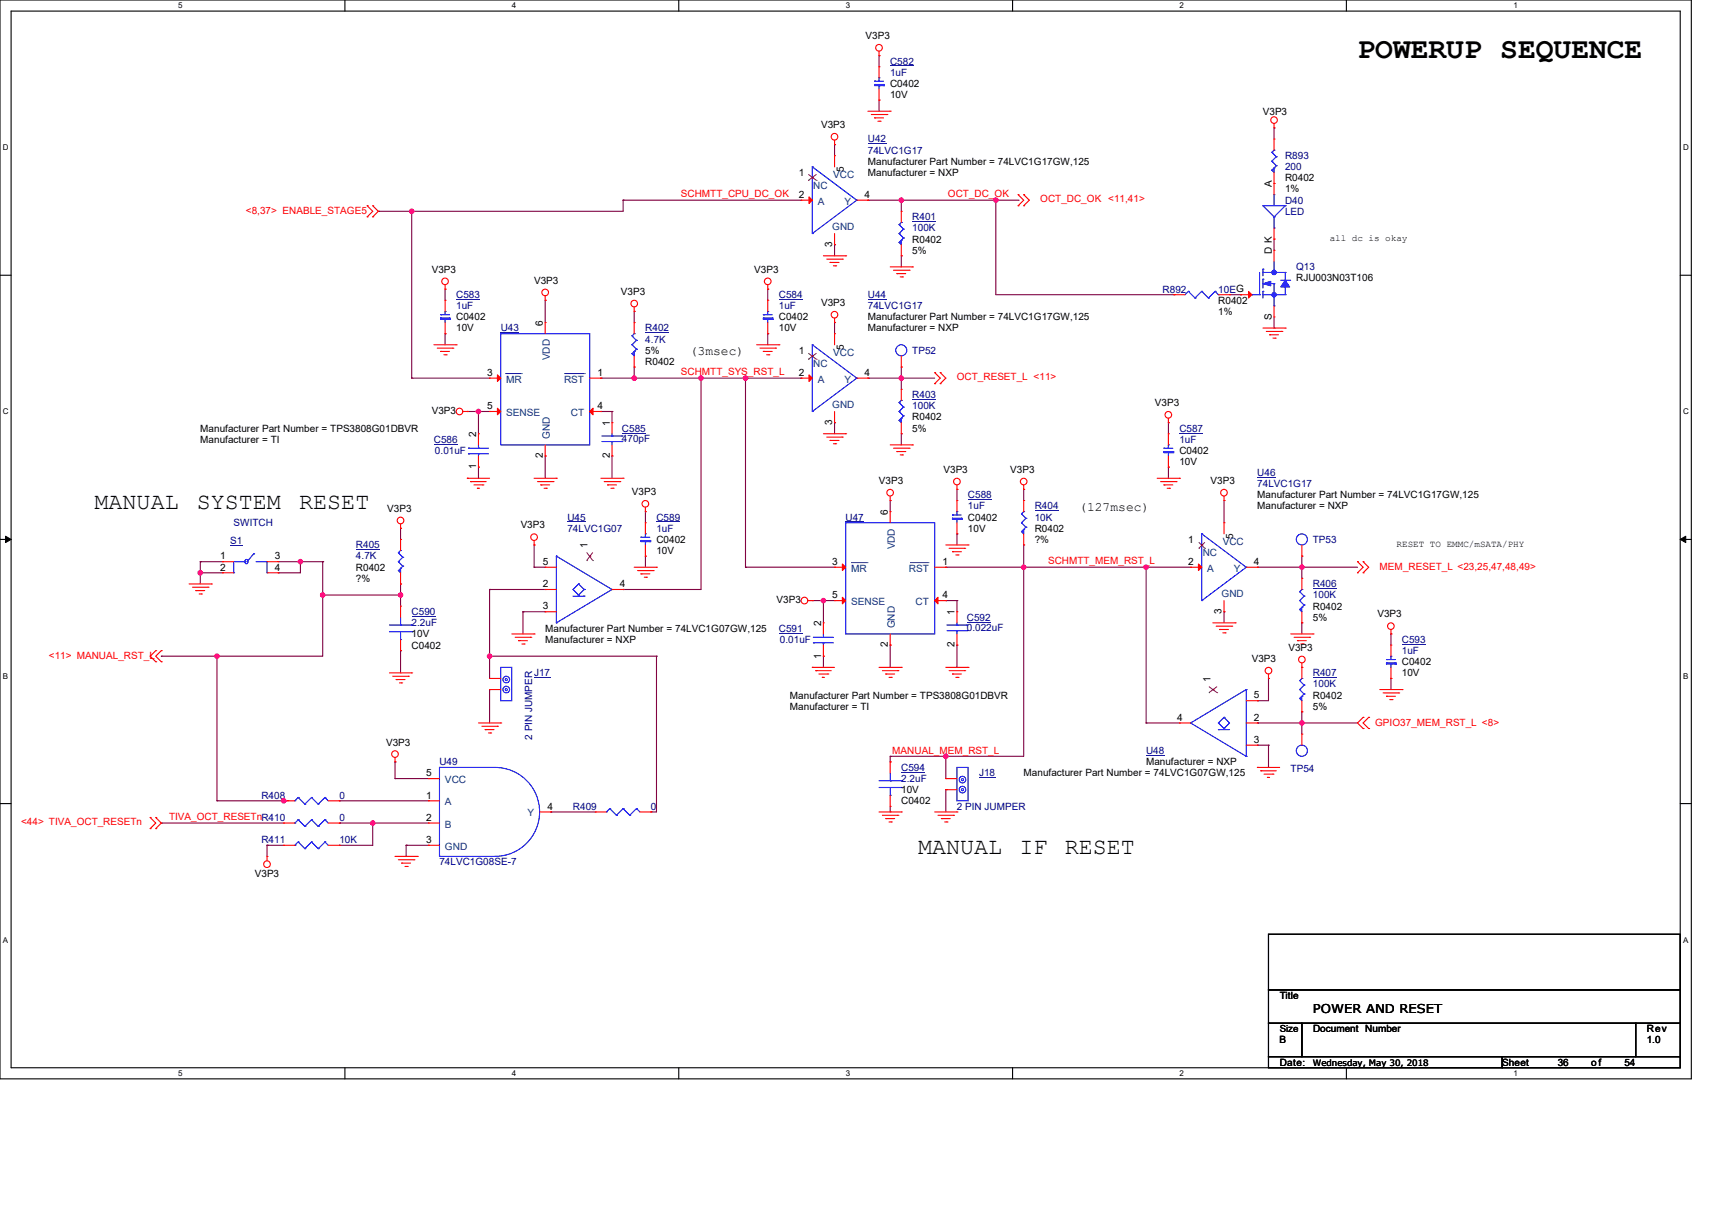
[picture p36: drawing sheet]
<svg xmlns="http://www.w3.org/2000/svg" width="297mm" height="210mm" viewBox="0 0 297 210" stroke-linecap="round" stroke-linejoin="round" font-family="sans-serif">
<defs><g id="words">
<text font-size="5.1" x="235.5" y="10.1">POWERUP SEQUENCE</text>
<g font-size="4.1">
<text x="16.4" y="88.3">MANUAL</text>
<text x="34.2" y="88.3">SYSTEM</text>
<text x="51.9" y="88.3">RESET</text>
<text x="159.3" y="148.2">MANUAL</text>
<text x="176.9" y="148.2">IF</text>
<text x="184.7" y="148.2">RESET</text>
</g>
<g font-size="2.2">
<text x="119.7" y="61.6">(3msec)</text>
<text x="187.2" y="88.6">(127msec)</text>
</g>
<text font-size="2.1" x="227.8" y="175.9">POWER AND RESET</text>
<g font-size="1.8">
<text x="220.6" y="32.4" transform="rotate(-90 220.6 32.4)">A</text>
<text x="144.4" y="42.9" transform="rotate(-90 144.4 42.9)">3</text>
<text x="220.6" y="44" transform="rotate(-90 220.6 44)">D K</text>
<text x="94.2" y="56.6" transform="rotate(-90 94.2 56.6)">6</text>
<text x="220.6" y="55.6" transform="rotate(-90 220.6 55.6)">S</text>
<text x="82.6" y="75.9" transform="rotate(-90 82.6 75.9)">2</text>
<text x="105.8" y="73.9" transform="rotate(-90 105.8 73.9)">1</text>
<text x="144.4" y="73.7" transform="rotate(-90 144.4 73.7)">3</text>
<text x="82.6" y="81.5" transform="rotate(-90 82.6 81.5)">1</text>
<text x="94.2" y="79.5" transform="rotate(-90 94.2 79.5)">2</text>
<text x="105.8" y="79.5" transform="rotate(-90 105.8 79.5)">2</text>
<text x="154" y="89.4" transform="rotate(-90 154 89.4)">6</text>
<text x="101.9" y="95.2" transform="rotate(-90 101.9 95.2)">1</text>
<text x="165.6" y="106.7" transform="rotate(-90 165.6 106.7)">1</text>
<text x="211.9" y="106.6" transform="rotate(-90 211.9 106.6)">3</text>
<text x="142.4" y="108.7" transform="rotate(-90 142.4 108.7)">2</text>
<text x="154" y="112.4" transform="rotate(-90 154 112.4)">2</text>
<text x="165.6" y="112.4" transform="rotate(-90 165.6 112.4)">2</text>
<text x="142.4" y="114.3" transform="rotate(-90 142.4 114.3)">1</text>
<text x="210" y="118.3" transform="rotate(-90 210 118.3)">1</text>
</g>
<g font-size="1.8" fill="#004080">
<text x="95.4" y="62.6" transform="rotate(-90 95.4 62.6)">VDD</text>
<text x="95.4" y="76.3" transform="rotate(-90 95.4 76.3)">GND</text>
<text x="155.2" y="95.4" transform="rotate(-90 155.2 95.4)">VDD</text>
<text x="155.2" y="109.1" transform="rotate(-90 155.2 109.1)">GND</text>
</g>
<g font-size="1.7">
<text x="150.2" y="6.8">V3P3</text>
<text x="154.4" y="15.1">C0402</text>
<text x="154.4" y="17">10V</text>
<text x="142.4" y="22.2">V3P3</text>
<text x="219.1" y="19.9">V3P3</text>
<text x="146.4" y="29.9" transform="rotate(-90 146.4 29.9)">5</text>
<text x="150.6" y="28.6">Manufacturer Part Number = 74LVC1G17GW,125</text>
<text x="138.6" y="30.5">1</text>
<text x="138.6" y="34.4">2</text>
<text x="150" y="34.4">4</text>
<text x="150.6" y="30.5">Manufacturer = NXP</text>
<text x="222.9" y="31.5">R0402</text>
<text x="222.9" y="33.4">1%</text>
<text x="74.9" y="47.3">V3P3</text>
<text x="130.9" y="47.3">V3P3</text>
<text x="158.3" y="42.1">R0402</text>
<text x="158.3" y="44">5%</text>
<text x="92.6" y="49.2">V3P3</text>
<text x="107.7" y="51.2">V3P3</text>
<text x="142.4" y="53.1">V3P3</text>
<text x="211.4" y="52.7">R0402</text>
<text x="224.9" y="48.8">RJU003N03T106</text>
<text x="79.1" y="55.6">C0402</text>
<text x="79.1" y="57.5">10V</text>
<text x="135.1" y="55.6">C0402</text>
<text x="135.1" y="57.5">10V</text>
<text x="150.6" y="57.5">Manufacturer = NXP</text>
<text x="150.6" y="55.6">Manufacturer Part Number = 74LVC1G17GW,125</text>
<text x="211.4" y="54.6">1%</text>
<text x="84.5" y="65.2">3</text>
<text x="103.7" y="65.2">1</text>
<text x="112" y="61.4">5%</text>
<text x="112" y="63.3">R0402</text>
<text x="138.6" y="61.4">1</text>
<text x="138.6" y="65.2">2</text>
<text x="146.4" y="60.8" transform="rotate(-90 146.4 60.8)">5</text>
<text x="150" y="65.2">4</text>
<text x="74.9" y="71.8">V3P3</text>
<text x="84.5" y="71">5</text>
<text x="103.7" y="71">4</text>
<text x="200.4" y="70.5">V3P3</text>
<text x="34.7" y="76.8">Manufacturer = TI</text>
<text x="34.7" y="74.9">Manufacturer Part Number = TPS3808G01DBVR</text>
<text x="158.3" y="73">R0402</text>
<text x="158.3" y="74.9">5%</text>
<text x="152.5" y="84">V3P3</text>
<text x="163.7" y="82.1">V3P3</text>
<text x="175.3" y="82.1">V3P3</text>
<text x="204.6" y="78.8">C0402</text>
<text x="204.6" y="80.7">10V</text>
<text x="210" y="84">V3P3</text>
<text x="67.2" y="88.8">V3P3</text>
<text x="109.6" y="85.9">V3P3</text>
<text x="218.1" y="88.4">Manufacturer = NXP</text>
<text x="218.1" y="86.5">Manufacturer Part Number = 74LVC1G17GW,125</text>
<text x="90.3" y="91.7">V3P3</text>
<text x="113.9" y="94.2">C0402</text>
<text x="167.9" y="90.4">C0402</text>
<text x="167.9" y="92.3">10V</text>
<text x="179.5" y="92.3">R0402</text>
<text x="179.5" y="94.2">?%</text>
<text x="206.1" y="94.2">1</text>
<text x="213.9" y="93.6" transform="rotate(-90 213.9 93.6)">5</text>
<text x="38.2" y="97.1">1</text>
<text x="38.2" y="99">2</text>
<text x="47.7" y="97.1">3</text>
<text x="47.7" y="99">4</text>
<text x="61.8" y="99">R0402</text>
<text x="61.8" y="101">?%</text>
<text x="94.2" y="98.1">5</text>
<text x="94.2" y="101.9">2</text>
<text x="107.5" y="101.9">4</text>
<text x="113.9" y="96.1">10V</text>
<text x="144.4" y="98.1">3</text>
<text x="163.5" y="98.1">1</text>
<text x="206.1" y="98.1">2</text>
<text x="217.5" y="98.1">4</text>
<text x="94.2" y="105.8">3</text>
<text x="134.7" y="104.6">V3P3</text>
<text x="144.4" y="103.8">5</text>
<text x="163.5" y="103.8">4</text>
<text x="227.8" y="105.8">R0402</text>
<text x="227.8" y="107.7">5%</text>
<text x="239" y="107.1">V3P3</text>
<text x="71.4" y="110.6">10V</text>
<text x="71.4" y="112.6">C0402</text>
<text x="94.6" y="111.6">Manufacturer = NXP</text>
<text x="94.6" y="109.7">Manufacturer Part Number = 74LVC1G07GW,125</text>
<text x="223.5" y="112.9">V3P3</text>
<text x="217.2" y="114.9">V3P3</text>
<text x="243.2" y="115.4">C0402</text>
<text x="243.2" y="117.4">10V</text>
<text x="137" y="123.2">Manufacturer = TI</text>
<text x="137" y="121.2">Manufacturer Part Number = TPS3808G01DBVR</text>
<text x="204.2" y="125.1">4</text>
<text x="217.5" y="121.2">5</text>
<text x="217.5" y="125.1">2</text>
<text x="227.8" y="121.2">R0402</text>
<text x="227.8" y="123.2">5%</text>
<text x="67" y="129.5">V3P3</text>
<text x="217.5" y="128.9">3</text>
<text x="73.9" y="134.7">5</text>
<text x="156.3" y="137.6">10V</text>
<text x="177.6" y="134.7">Manufacturer Part Number = 74LVC1G07GW,125</text>
<text x="198.8" y="132.8">Manufacturer = NXP</text>
<text x="73.9" y="138.6">1</text>
<text x="73.9" y="142.5">2</text>
<text x="95" y="140.5">4</text>
<text x="156.3" y="139.6">C0402</text>
<text x="73.9" y="146.3">3</text>
<text x="44.2" y="152.1">V3P3</text>
<text x="222" y="173.4">Title</text>
<text x="222" y="179.1">Size</text>
<text x="227.8" y="179.1">Document Number</text>
<text x="285.7" y="179.1">Rev</text>
<text x="222" y="181.1">B</text>
<text x="222" y="184.9">Date:</text>
<text x="260.6" y="184.9">Sheet</text>
<text x="270.2" y="184.9">36</text>
<text x="276" y="184.9">of</text>
<text x="281.8" y="184.9">54</text>
<text x="285.7" y="181.1">1.0</text>
</g>
<g font-size="1.7" fill="#000080">
<text x="154.4" y="11.2">C582</text>
<text x="154.4" y="13.1">1uF</text>
<text x="150.6" y="24.7">U42</text>
<text x="150.6" y="26.6">74LVC1G17</text>
<text x="222.9" y="27.6">R893</text>
<text x="222.9" y="29.5">200</text>
<text x="222.9" y="35.3">D40</text>
<text x="158.3" y="38.2">R401</text>
<text x="158.3" y="40.2">100K</text>
<text x="222.9" y="37.3">LED</text>
<text x="224.9" y="46.9">Q13</text>
<text x="79.1" y="51.7">C583</text>
<text x="79.1" y="53.7">1uF</text>
<text x="135.1" y="51.7">C584</text>
<text x="135.1" y="53.7">1uF</text>
<text x="150.6" y="51.7">U44</text>
<text x="150.6" y="53.7">74LVC1G17</text>
<text x="201.7" y="50.8">R892</text>
<text x="211.4" y="50.8">10EG</text>
<text x="86.9" y="57.5">U43</text>
<text x="112" y="57.5">R402</text>
<text x="112" y="59.5">4.7K</text>
<text x="158.3" y="61.4">TP52</text>
<text x="158.3" y="69.1">R403</text>
<text x="158.3" y="71">100K</text>
<text x="75.3" y="76.8">C586</text>
<text x="107.9" y="74.9">C585</text>
<text x="107.9" y="76.6">470pF</text>
<text x="204.6" y="74.9">C587</text>
<text x="204.6" y="76.8">1uF</text>
<text x="75.5" y="78.8">0.01uF</text>
<text x="218.1" y="82.6">U46</text>
<text x="167.9" y="86.5">C588</text>
<text x="167.9" y="88.4">1uF</text>
<text x="179.5" y="88.4">R404</text>
<text x="218.1" y="84.6">74LVC1G17</text>
<text x="39.9" y="94.4">S1</text>
<text x="40.5" y="91.3">SWITCH</text>
<text x="61.8" y="95.2">R405</text>
<text x="98.4" y="90.4">U45</text>
<text x="98.4" y="92.3">74LVC1G07</text>
<text x="113.9" y="90.4">C589</text>
<text x="113.9" y="92.3">1uF</text>
<text x="146.7" y="90.4">U47</text>
<text x="179.5" y="90.4">10K</text>
<text x="227.8" y="94.2">TP53</text>
<text x="61.8" y="97.1">4.7K</text>
<text x="227.8" y="101.9">R406</text>
<text x="71.4" y="106.8">C590</text>
<text x="167.7" y="107.7">C592</text>
<text x="227.8" y="103.9">100K</text>
<text x="71.4" y="108.7">2.2uF</text>
<text x="135.1" y="109.7">C591</text>
<text x="135.3" y="111.6">0.01uF</text>
<text x="167.7" y="109.5">0.022uF</text>
<text x="243.2" y="111.6">C593</text>
<text x="243.2" y="113.5">1uF</text>
<text x="92.6" y="117.4">J17</text>
<text x="227.8" y="117.4">R407</text>
<text x="227.8" y="119.3">100K</text>
<text x="92.3" y="128.4" transform="rotate(-90 92.3 128.4)">2 PIN JUMPER</text>
<text x="198.8" y="130.9">U48</text>
<text x="76.2" y="132.8">U49</text>
<text x="156.3" y="133.8">C594</text>
<text x="156.3" y="135.7">2.2uF</text>
<text x="169.9" y="134.7">J18</text>
<text x="223.9" y="134">TP54</text>
<text x="45.4" y="138.6">R408</text>
<text x="58.9" y="142.5">0</text>
<text x="58.9" y="138.6">0</text>
<text x="99.4" y="140.5">R409</text>
<text x="112.9" y="140.5">0</text>
<text x="166" y="140.5">2 PIN JUMPER</text>
<text x="45.4" y="146.3">R411</text>
<text x="58.9" y="146.3">10K</text>
<text x="76.2" y="150.2">74LVC1G08SE-7</text>
</g>
<g font-size="1.7" fill="#f00">
<text x="118.1" y="34.3">SCHMTT_CPU_DC_OK</text>
<text x="164.4" y="34.3">OCT_DC_OK</text>
<text x="180.5" y="35.1">OCT_DC_OK &lt;11,41&gt;</text>
<text x="42.7" y="37.1">&lt;8,37&gt; ENABLE_STAGE5</text>
<text x="118.1" y="65.1">SCHMTT_SYS_RST_L</text>
<text x="166" y="66">OCT_RESET_L &lt;11&gt;</text>
<text x="181.8" y="98">SCHMTT_MEM_RST_L</text>
<text x="239.3" y="98.8">MEM_RESET_L &lt;23,25,47,48,49&gt;</text>
<text x="8.5" y="114.3">&lt;11&gt; MANUAL_RST_L</text>
<text x="154.8" y="130.8">MANUAL_MEM_RST_L</text>
<text x="238.6" y="126.1">GPIO37_MEM_RST_L &lt;8&gt;</text>
<text x="3.7" y="143.2">&lt;44&gt; TIVA_OCT_RESETn</text>
<text x="29.3" y="142.4">TIVA_OCT_RESETnR410</text>
</g>
<g font-size="1.7" fill="#004080">
<text x="141.1" y="32.8">NC</text>
<text x="141.9" y="35.5">A</text>
<text x="144.6" y="30.9">VCC</text>
<text x="146.5" y="35.5">Y</text>
<text x="144.4" y="40">GND</text>
<text x="141.1" y="63.7">NC</text>
<text x="144.6" y="61.8">VCC</text>
<text x="87.8" y="66.4">MR</text>
<text x="97.8" y="66.4">RST</text>
<text x="141.9" y="66.4">A</text>
<text x="144.4" y="70.9">GND</text>
<text x="146.5" y="66.4">Y</text>
<text x="87.8" y="72.2">SENSE</text>
<text x="99" y="72.2">CT</text>
<text x="212.1" y="94.6">VCC</text>
<text x="147.7" y="99.2">MR</text>
<text x="157.7" y="99.2">RST</text>
<text x="208.7" y="96.5">NC</text>
<text x="209.4" y="99.2">A</text>
<text x="214.1" y="99.2">Y</text>
<text x="147.7" y="105">SENSE</text>
<text x="158.8" y="105">CT</text>
<text x="211.9" y="103.7">GND</text>
<text x="77.2" y="135.9">VCC</text>
<text x="77.2" y="139.8">A</text>
<text x="77.2" y="143.6">B</text>
<text x="91.5" y="141.7">Y</text>
<text x="77.2" y="147.5">GND</text>
</g>
<g font-size="1.6">
<text x="230.7" y="41.8">all dc is okay</text>
<text x="242.3" y="94.9">RESET TO EMMC/mSATA/PHY</text>
</g>
<text font-size="1.5" x="227.8" y="184.9">Wednesday, May 30, 2018</text>
<g font-size="1.4">
<text x="30.9" y="1.4">5</text>
<text x="88.8" y="1.4">4</text>
<text x="146.7" y="1.4">3</text>
<text x="204.6" y="1.4">2</text>
<text x="262.6" y="1.4">1</text>
<text x=".5" y="26.1">D</text>
<text x="292" y="26.1">D</text>
<text x=".5" y="71.9">C</text>
<text x="292" y="71.9">C</text>
<text x=".5" y="117.8">B</text>
<text x="292" y="117.8">B</text>
<text x=".5" y="163.6">A</text>
<text x="292" y="163.6">A</text>
<text x="30.9" y="186.7">5</text>
<text x="88.8" y="186.7">4</text>
<text x="146.7" y="186.7">3</text>
<text x="204.6" y="186.7">2</text>
<text x="262.6" y="186.7">1</text>
</g>
</g></defs>
<path d="M0 0h293.4v187.2h-293.4zM1.9 1.9h289.6v183.4h-289.6z" fill="none" stroke="#000" stroke-width=".19"/>
<g fill="#fff">
<path d="M30.9 .2h.7v1.5h-.7z"/>
<path d="M30.9 185.5h.7v1.5h-.7z"/>
</g>
<path d="M59.8 0v1.9M59.8 185.3v1.9" fill="none" stroke="#000" stroke-width=".19"/>
<g fill="#fff">
<path d="M88.8 .2h.8v1.5h-.8z"/>
<path d="M88.8 185.5h.8v1.5h-.8z"/>
</g>
<path d="M117.8 0v1.9M117.8 185.3v1.9" fill="none" stroke="#000" stroke-width=".19"/>
<g fill="#fff">
<path d="M146.7 .2h.8v1.5h-.8z"/>
<path d="M146.7 185.5h.8v1.5h-.8z"/>
</g>
<path d="M175.7 0v1.9M175.7 185.3v1.9" fill="none" stroke="#000" stroke-width=".19"/>
<g fill="#fff">
<path d="M204.6 .2h.8v1.5h-.8z"/>
<path d="M204.6 185.5h.8v1.5h-.8z"/>
</g>
<path d="M233.6 0v1.9M233.6 185.3v1.9" fill="none" stroke="#000" stroke-width=".19"/>
<g fill="#fff">
<path d="M262.5 .2h.8v1.5h-.8z"/>
<path d="M262.5 185.5h.8v1.5h-.8z"/>
<path d="M.5 24.8h1v1.6h-1z"/>
<path d="M292 24.8h1v1.6h-1z"/>
<path d="M.5 70.7h1v1.5h-1z"/>
<path d="M292 70.7h1v1.5h-1z"/>
</g>
<path d="M0 47.8h1.9M291.5 47.8h1.9" fill="none" stroke="#000" stroke-width=".19"/>
<g fill="#fff">
<path d="M.5 116.5h.9v1.6h-.9z"/>
<path d="M292 116.5h.9v1.6h-.9z"/>
</g>
<path d="M0 93.6h1.9M291.5 93.6h1.9" fill="none" stroke="#000" stroke-width=".19"/>
<path d="M1 93.1l.9 .5-.9 .6zM291.5 93.6l.9-.5v1.1z" fill="#000" stroke="#000" stroke-width=".17"/>
<g fill="#fff">
<path d="M.5 162.4h.9v1.5h-.9z"/>
<path d="M292 162.4h.9v1.5h-.9z"/>
</g>
<path d="M0 139.5h1.9M291.5 139.5h1.9M220.1 162.1h71.4v9.7h-71.4zM220.1 171.8h71.4v5.8h-71.4zM220.1 177.6h5.7v5.8h-5.7zM225.8 177.6h58v5.8h-58zM283.8 177.6h7.7v5.8h-7.7zM220.1 183.4h40.5v1.9h-40.5zM260.6 183.4h30.9v1.9h-30.9z" fill="none" stroke="#000" stroke-width=".19"/>
<g fill="none" stroke="#800040" stroke-width=".19">
<path d="M152.5 9.7h.1M152.5 17.4h.1M152.5 9.7v1.9M152.5 17.4v1.9M65.6 36.7h.1M71.4 36.7h.1M71.4 36.7v28.9M108.1 34.7h.1M108.1 34.7v2h-42.5M108.1 34.7h30.9M144.8 25.1h.1M144.8 25.1v1.9"/>
<path d="M150.6 34.7h.1M150.6 34.7h26M156.4 34.7h.1M156.4 34.7v2M172.8 34.7h.1M172.8 34.7v16.4h30.9M176.6 34.7h.1M221 22.2h.1M221 22.2v1.9M77.2 50.2h.1M77.2 57.9h.1M77.2 50.2v1.9"/>
<path d="M77.2 57.9v1.9M94.6 52.1h.1M94.6 52.1v3.9M110 54h.1M110 54v2M133.2 50.2h.1M133.2 57.9h.1M133.2 50.2v1.9M133.2 57.9v1.9M144.8 42.5h.1M144.8 56h.1M144.8 42.5v1.9"/>
<path d="M144.8 56v1.9M156.4 44.4h.1M156.4 44.4v1.9M203.7 51.1h.1M213.3 51.1h1.9M215.2 51.1h.1M221 41.5h.1M221 56.9h.1M221 41.5v1.9M221 55v1.9M71.4 65.6h.1M71.4 65.6h13.5"/>
<path d="M81.1 71.4h.1M81.1 71.4h3.8M83 71.4h.1M83 71.4v3.9M94.6 79.1h.1M94.6 79.1v3.9M104.2 71.4h.1M104.2 65.6h.1M104.2 65.6h34.8M104.2 71.4h2M106.2 71.4h.1M106.2 79.1h.1"/>
<path d="M106.2 71.4v2M106.2 79.1v3.9M110 65.6h.1M110 63.7h.1M110 63.7v1.9M121.6 65.6h.1M121.6 65.6v36.7h-13.5M129.3 65.6h.1M129.3 65.6v32.8M144.8 73.4h.1M144.8 73.4v1.9M150.6 65.6h.1"/>
<path d="M150.6 65.6h11.5M156.4 75.3h.1M156.4 65.6h.1M156.4 63.7h.1M156.4 63.7v3.9M156.4 75.3v1.9M202.7 73.4h.1M202.7 73.4v1.9M34.7 99.4h.1M34.7 97.5h.1M34.7 97.5h3.9M34.7 99.4h3.9"/>
<path d="M34.7 97.5v3.8M48.3 99.4h.1M48.3 97.5h7.7M52.1 97.5h.1M52.1 97.5v1.9h-3.8M56 97.5h.1M56 97.5v16.4h-28M69.5 91.7h.1M69.5 91.7v1.9M83 81.1h.1M83 81.1v1.9M92.7 98.4h.1"/>
<path d="M92.7 94.6h.1M92.7 98.4h1.9M92.7 94.6v3.8M112 88.8h.1M112 96.5h.1M112 88.8v1.9M112 96.5v1.9M129.3 98.4h.1M129.3 98.4h15.5M154.4 86.9h.1M154.4 86.9v1.9M164.1 98.4h.1"/>
<path d="M164.1 98.4h42.4M166 84.9h.1M166 92.7h.1M166 84.9v2M166 92.7v1.9M177.6 84.9h.1M177.6 94.6h.1M177.6 98.4h.1M177.6 84.9v2M177.6 94.6v36.7h-23.2M198.8 98.4h.1M198.8 98.4v27.1"/>
<path d="M202.7 81.1h.1M202.7 81.1v1.9M212.3 86.9h.1M212.3 86.9v3.8M218.1 98.4h.1M218.1 98.4h17.4M225.8 98.4h.1M225.8 96.5h.1M225.8 96.5v3.9M28 113.9h.1M37.6 113.9h.1M37.6 113.9v25.1"/>
<path d="M56 103.3h.1M56 103.3h13.5M69.5 101.3h.1M69.5 112.9h.1M69.5 103.3h.1M69.5 101.3v3.9M69.5 112.9v3.9M84.9 113.9h.1M84.9 119.7h.1M84.9 102.3h.1M84.9 102.3v15.5M84.9 119.7v5.8"/>
<path d="M84.9 102.3h9.7M84.9 113.9h29M90.7 106.2h.1M90.7 106.2h3.9M90.7 106.2v3.8M108.1 102.3h.1M113.9 113.9h.1M113.9 113.9v27h-1M140.9 104.2h.1M140.9 104.2h3.9M142.8 104.2h.1M142.8 113.9h.1"/>
<path d="M142.8 104.2v3.9M142.8 113.9v1.9M154.4 112h.1M154.4 112v3.8M164.1 104.2h.1M164.1 104.2h1.9M166 104.2h.1M166 112h.1M166 104.2v2M166 112v3.8M212.3 106.2h.1M212.3 106.2v1.9"/>
<path d="M220.1 117.8h.1M220.1 117.8v3.8h-2M225.8 108.1h.1M225.8 108.1v1.9M241.3 110h.1M241.3 117.8h.1M241.3 110v2M241.3 117.8v1.9M37.6 139h.1M37.6 139h12.6M49.2 139h.1M58.9 139h.1"/>
<path d="M58.9 139h15.4M68.5 132.2h.1M68.5 135.1h.1M68.5 132.2v2.9M68.5 135.1h5.8M154.4 131.3h.1M154.4 132.2h.1M154.4 131.3v.9M154.4 140v.9M164.1 137.1h.1M164.1 131.3h.1M164.1 131.3v3.8"/>
<path d="M164.1 137.1v3.8M198.8 125.5h.1M198.8 125.5h5.8M218.1 121.6h.1M218.1 129.3h.1M218.1 125.5h.1M218.1 129.3h2M218.1 125.5h17.4M220.1 129.3h.1M220.1 129.3v3.9M225.8 125.5h.1M225.8 123.5h.1"/>
<path d="M225.8 123.5v3.9M28 142.8h.1M28 142.8h21.2M46.3 146.7h.1M46.3 146.7h2.9M46.3 146.7v1.9M58.9 146.7h.1M58.9 142.8h.1M58.9 142.8h15.4M64.7 142.8h.1M64.7 142.8v3.9h-5.8M70.5 146.7h.1"/>
<path d="M70.5 146.7v1.9M70.5 146.7h3.8M95.5 140.9h.1M95.5 140.9h7.8M112.9 140.9h.1M154.4 140.9h.1"/>
</g>
<g fill="#f0f" stroke="#f0f" stroke-width=".19">
<circle cx="156.4" cy="34.7" r=".38"/>
<circle cx="110" cy="65.6" r=".38"/>
<circle cx="156.4" cy="65.6" r=".38"/>
<circle cx="69.5" cy="103.3" r=".38"/>
<circle cx="121.6" cy="65.6" r=".38"/>
<circle cx="177.6" cy="98.4" r=".38"/>
<circle cx="129.3" cy="65.6" r=".38"/>
<circle cx="225.9" cy="98.4" r=".38"/>
<circle cx="164.1" cy="131.3" r=".38"/>
<circle cx="198.8" cy="98.4" r=".38"/>
<circle cx="225.8" cy="125.5" r=".38"/>
<circle cx="71.4" cy="36.7" r=".38"/>
<circle cx="52.1" cy="97.5" r=".38"/>
<circle cx="83" cy="71.4" r=".38"/>
<circle cx="142.8" cy="104.2" r=".38"/>
<circle cx="84.9" cy="113.9" r=".38"/>
<circle cx="64.7" cy="142.8" r=".38"/>
<circle cx="49.2" cy="139" r=".38"/>
<circle cx="37.6" cy="113.9" r=".38"/>
<circle cx="56" cy="103.3" r=".38"/>
<circle cx="34.7" cy="99.4" r=".38"/>
<circle cx="172.8" cy="34.7" r=".38"/>
</g>
<g fill="none" stroke="#f00" stroke-width=".19">
<path d="M150.6 19.3h3.8M151.2 19.9h2.6M152.5 9.7h.1M152.5 17.4h.1M152.5 11.6h.1M152.5 8.9v.8M152.5 11.6v1.9M152.5 15.4v2M153.8 19.9h.1M154.4 19.3h.1M63.7 35.7h.1M63.7 37.6h.1"/>
<path d="M63.7 35.7l1 1-1 .9M64.7 37.6h.1M64.7 35.7h.1M64.7 35.7l.9 1-.9 .9M139 34.7h.1M139 34.7h1.9M140.9 30.9h.1M144.8 25.1h.1M144.8 27h.1M144.8 24.3v.8M144.8 27v2M148.6 34.7h2"/>
<path d="M150.6 34.7h.1M151.7 20.5h.1M151.7 20.5h1.6M152.3 21h.4M152.7 21h.1M156.4 36.7h.1M156.4 36.7v1.9M176.6 35.7h.1M176.6 33.8h.1M176.6 33.8l1 .9-1 1M177.6 35.7h.1M177.6 33.8h.1"/>
<path d="M177.6 33.8l1 .9-1 1M221 22.2h.1M221 31.8h.1M221 24.1h.1M221 21.4v.8M221 24.1v2M221 29.9v3.9M221 39.6v1.9M75.3 59.8h3.8M77.2 50.2h.1M77.2 57.9h.1M77.2 52.1h.1"/>
<path d="M77.2 49.4v.8M77.2 52.1v1.9M77.2 56v1.9M79.1 59.8h.1M94.6 52.1h.1M94.6 56h.1M94.6 51.3v.8M94.6 56v1.9M110 54h.1M110 56h.1M110 53.3v.7M110 56v1.9"/>
<path d="M131.3 59.8h3.8M133.2 50.2h.1M133.2 57.9h.1M133.2 52.1h.1M133.2 49.4v.8M133.2 52.1v1.9M133.2 56v1.9M135.1 59.8h.1M142.8 44.4h3.9M143.4 45h2.7M144 45.6h.1M144 45.6h1.6"/>
<path d="M144.6 46.1h.4M144.8 56h.1M144.8 42.5h.1M144.8 57.9h.1M144.8 40.5v2M144.8 55.2v.8M144.8 57.9v1.9M145 46.1h.1M146.1 45h.1M146.7 44.4h.1M154.4 46.3h3.9M155 46.9h2.7"/>
<path d="M155.6 47.5h.1M155.6 47.5h1.5M156.2 48.1h.3M156.4 44.4h.1M156.4 42.5v1.9M156.5 48.1h.1M157.7 46.9h.1M158.3 46.3h.1M203.7 51.1h.1M203.7 51.1h1.9M211.4 51.1h1.9M213.3 51.1h.1"/>
<path d="M215.2 51.1h.1M215.2 51.1h2M219.1 56.9h3.9M219.7 57.5h2.7M220.2 58.1h.1M220.2 58.1h1.6M220.8 58.7h.4M221 43.4h.1M221 55h.1M221 41.5h.1M221 43.4v2M221 53.1v1.9"/>
<path d="M221.2 58.7h.1M222.4 57.5h.1M223 56.9h.1M75.9 60.4h2.7M76.4 61h.1M76.4 61h1.6M77 61.6h.4M77.4 61.6h.1M78.6 60.4h.1M80.3 71.4h.8M81.1 71.4h.1M83 75.3h.1"/>
<path d="M83 75.3v1.9M83 79.1v2M84.9 65.6h.1M84.9 71.4h.1M84.9 71.4h2M84.9 65.6h2M94.6 79.1h.1M94.6 77.2v1.9M102.3 71.4h1.9M102.3 65.6h1.9M104.2 65.6h.1M104.2 71.4h.1"/>
<path d="M106.2 73.4h.1M106.2 79.1h.1M106.2 73.4v1.9M106.2 77.2v1.9M110 63.7h.1M110 61.8v1.9M131.8 60.4h2.7M132.4 61h.1M132.4 61h1.6M133 61.6h.4M133.4 61.6h.1M134.5 60.4h.1"/>
<path d="M139 65.6h.1M139 65.6h1.9M140.9 61.8h.1M142.8 75.3h3.9M143.4 75.9h2.7M144 76.4h.1M144 76.4h1.6M144.6 77h.4M144.8 73.4h.1M144.8 71.4v2M145 77h.1M146.1 75.9h.1"/>
<path d="M146.7 75.3h.1M148.6 65.6h2M150.6 65.6h.1M154.4 77.2h3.9M155 77.8h2.7M155.6 78.4h.1M155.6 78.4h1.5M156.2 79h.3M156.4 63.7h.1M156.4 75.3h.1M156.4 67.6h.1M156.4 61.8v1.9"/>
<path d="M156.4 67.6v1.9M156.4 73.4v1.9M156.5 79h.1M157.7 77.8h.1M158.3 77.2h.1M162.1 66.6h.1M162.1 64.7h.1M162.1 64.7l1 .9-1 1M163.1 66.6h.1M163.1 64.7h.1M163.1 64.7l1 .9-1 1M202.7 73.4h.1"/>
<path d="M202.7 75.3h.1M202.7 72.6v.8M202.7 75.3v1.9M202.7 79.1v2M38.6 97.5h.1M38.6 99.4h.1M38.6 97.5h1.9M38.6 99.4h1.9M46.3 97.5h2M46.3 99.4h2M48.3 97.5h.1M48.3 99.4h.1"/>
<path d="M69.5 91.7h.1M69.5 93.6h.1M69.5 90.9v.8M69.5 93.6v1.9M69.5 99.4v1.9M81.1 83h.1M81.1 83h3.8M81.7 83.6h.1M81.7 83.6h2.6M82.2 84.2h1.6M82.8 84.7h.1M82.8 84.7h.4"/>
<path d="M83 81.1h.1M83.8 84.2h.1M92.7 94.6h.1M92.7 83h3.8M92.7 93.8v.8M93.2 83.6h2.7M93.8 84.2h.1M93.8 84.2h1.6M94.4 84.7h.4M94.6 98.4h.1M94.6 98.4h1.9M94.8 84.7h.1"/>
<path d="M95.9 83.6h.1M96.5 83h.1M102.3 96.5h.1M104.2 83h3.9M104.8 83.6h2.7M105.4 84.2h.1M105.4 84.2h1.5M106 84.7h.4M106.4 84.7h.1M107.5 83.6h.1M108.1 83h.1M110 98.4h3.9"/>
<path d="M110.6 99h2.7M111.2 99.6h.1M111.2 99.6h1.5M112 88.8h.1M112 96.5h.1M112 90.7h.1M112 88v.8M112 90.7v2M112 94.6v1.9M113.3 99h.1M113.9 98.4h.1M144.8 98.4h.1"/>
<path d="M144.8 98.4h1.9M154.4 86.9h.1M154.4 88.8h.1M154.4 86.1v.8M154.4 88.8v1.9M162.1 98.4h2M164.1 98.4h.1M164.1 94.6h3.8M164.7 95.2h2.7M165.2 95.7h.1M165.2 95.7h1.6M165.8 96.3h.4"/>
<path d="M166 84.9h.1M166 92.7h.1M166 86.9h.1M166 84.2v.7M166 86.9v1.9M166 90.7v2M166.2 96.3h.1M167.4 95.2h.1M167.9 94.6h.1M177.6 84.9h.1M177.6 94.6h.1M177.6 86.9h.1"/>
<path d="M177.6 84.2v.7M177.6 86.9v1.9M177.6 92.7v1.9M200.8 83h3.8M201.3 83.6h2.7M201.9 84.2h.1M201.9 84.2h1.6M202.5 84.7h.4M202.7 81.1h.1M202.9 84.7h.1M204 83.6h.1M204.6 83h.1"/>
<path d="M206.5 98.4h.1M206.5 98.4h2M208.5 94.6h.1M212.3 86.9h.1M212.3 90.7h.1M212.3 86.1v.8M212.3 90.7v2M216.2 98.4h1.9M218.1 98.4h.1M225.8 96.5h.1M225.8 94.6v1.9M235.5 99.4h.1"/>
<path d="M235.5 97.5h.1M235.5 97.5l1 .9-1 1M236.5 99.4h.1M236.5 97.5h.1M236.5 97.5l.9 .9-.9 1M27 114.9h.1M27 112.9h.1M27 112.9l-.9 1 .9 1M28 114.9h.1M28 112.9h.1M28 112.9l-1 1 1 1M32.8 101.3h3.9"/>
<path d="M33.4 101.9h2.7M34 102.5h.1M34 102.5h1.5M34.6 103.1h.3M34.9 103.1h.1M36.1 101.9h.1M36.7 101.3h.1M67.6 116.8h3.8M68.1 117.4h2.7M68.7 117.9h.1M68.7 117.9h1.6M69.3 118.5h.4"/>
<path d="M69.5 101.3h.1M69.5 105.2h.1M69.5 112.9h.1M69.5 105.2v1.9M69.5 111v1.9M69.7 118.5h.1M70.8 117.4h.1M71.4 116.8h.1M84.9 117.8h.1M84.9 119.7h.1M84.9 119.7h2M84.9 117.8h2"/>
<path d="M88.8 110h3.9M89.4 110.6h2.7M89.9 111.2h.1M89.9 111.2h1.6M90.5 111.8h.4M90.9 111.8h.1M92.1 110.6h.1M92.7 110h.1M94.6 102.3h.1M94.6 106.2h.1M94.6 102.3h1.9M94.6 106.2h1.9"/>
<path d="M106.2 102.3h1.9M108.1 102.3h.1M111.8 100.2h.4M112.2 100.2h.1M140.1 104.2h.8M140.9 115.8h.1M140.9 104.2h.1M140.9 115.8h3.9M141.5 116.4h.1M141.5 116.4h2.7M142.1 117h1.5M142.7 117.6h.1"/>
<path d="M142.7 117.6h.3M142.8 113.9h.1M142.8 108.1h.1M142.8 108.1v1.9M142.8 112v1.9M143.6 117h.1M144.8 104.2h.1M144.8 104.2h1.9M152.5 115.8h3.9M153.1 116.4h2.7M153.7 117h.1M153.7 117h1.5"/>
<path d="M154.2 117.6h.4M154.4 112h.1M154.4 110v2M154.6 117.6h.1M155.8 116.4h.1M156.4 115.8h.1M162.1 104.2h2M164.1 104.2h.1M164.1 115.8h3.8M164.7 116.4h2.7M165.2 117h.1M165.2 117h1.6"/>
<path d="M165.8 117.6h.4M166 106.2h.1M166 112h.1M166 106.2v1.9M166 110v2M166.2 117.6h.1M167.4 116.4h.1M167.9 115.8h.1M210.4 119.7h.1M210.4 108.1h3.9M211 108.7h2.7M211.6 109.3h.1"/>
<path d="M211.6 109.3h1.5M212.1 109.8h.4M212.3 106.2h.1M212.3 104.2v2M212.5 109.8h.1M213.7 108.7h.1M214.3 108.1h.1M220.1 117.8h.1M220.1 117v.8M223.9 110h3.9M224.5 110.6h2.7M225.1 111.2h.1"/>
<path d="M225.1 111.2h1.5M225.7 111.8h.3M225.8 115.8h.1M225.8 108.1h.1M225.8 100.4h.1M225.8 100.4v1.9M225.8 106.2v1.9M225.8 115.1v2.7M226 111.8h.1M227.2 110.6h.1M227.8 110h.1M239.4 119.7h3.8"/>
<path d="M241.3 110h.1M241.3 117.8h.1M241.3 112h.1M241.3 109.3v.7M241.3 112v1.9M241.3 115.8v2M243.2 119.7h.1M49.2 139h.1M49.2 139h1.9M56.9 139h2M58.9 139h.1M68.5 132.2h.1"/>
<path d="M68.5 131.5v.7M74.3 139h.1M74.3 135.1h.1M74.3 139h1.9M74.3 135.1h1.9M83 125.5h3.9M83.6 126h2.7M84.2 126.6h.1M84.2 126.6h1.5M84.7 127.2h.4M85.1 127.2h.1M86.3 126h.1"/>
<path d="M86.9 125.5h.1M154.4 132.2h.1M154.4 140h.1M154.4 132.2v2M154.4 138v2M164.1 135.1h.1M164.1 137.1h.1M164.1 135.1h1.9M164.1 137.1h1.9M204.6 125.5h.1M204.6 125.5h1.9M216.2 125.5h1.9"/>
<path d="M216.2 121.6h1.9M216.2 129.3h1.9M218.1 133.2h.1M218.1 121.6h.1M218.1 125.5h.1M218.1 129.3h.1M218.1 133.2h3.9M218.7 133.8h.1M218.7 133.8h2.7M219.3 134.4h1.5M219.9 134.9h.1M219.9 134.9h.3"/>
<path d="M220.8 134.4h.1M225.8 123.5h.1M225.8 127.4h.1M225.8 121.6v1.9M225.8 127.4v1.9M236.5 126.4h.1M236.5 124.5h.1M236.5 124.5l-1 1 1 .9M237.4 124.5h.1M237.4 126.4h.1M237.4 124.5l-.9 1 .9 .9M239.9 120.3h2.7"/>
<path d="M240.5 120.8h.1M240.5 120.8h1.6M241.1 121.4h.4M241.5 121.4h.1M242.6 120.3h.1M26.1 141.9h.1M26.1 143.8h.1M26.1 141.9l.9 .9-.9 1M27 143.8h.1M27 141.9h.1M27 141.9l1 .9-1 1M46.3 148.6h.1"/>
<path d="M46.3 148.6v.8M49.2 142.8h.1M49.2 146.7h.1M49.2 142.8h1.9M49.2 146.7h1.9M56.9 142.8h2M56.9 146.7h2M58.9 142.8h.1M58.9 146.7h.1M68.5 148.6h3.9M69.1 149.2h2.7M69.7 149.8h.1"/>
<path d="M69.7 149.8h1.5M70.3 150.4h.3M70.6 150.4h.1M71.8 149.2h.1M72.4 148.6h.1M74.3 142.8h.1M74.3 146.7h.1M74.3 142.8h1.9M74.3 146.7h1.9M93.6 140.9h1.9M95.5 140.9h.1M103.3 140.9h.1"/>
<path d="M103.3 140.9h1.9M111 140.9h1.9M112.9 140.9h.1M152.5 140.9h3.9M153.1 141.5h2.7M153.7 142.1h.1M153.7 142.1h1.5M154.2 142.7h.4M154.6 142.7h.1M155.8 141.5h.1M156.4 140.9h.1M162.1 140.9h3.9"/>
<path d="M162.7 141.5h2.7M163.3 142.1h.1M163.3 142.1h1.6M163.9 142.7h.4M164.3 142.7h.1M165.4 141.5h.1M166 140.9h.1"/>
<circle cx="152.5" cy="8.3" r=".58"/>
<circle cx="144.8" cy="23.7" r=".57"/>
<circle cx="221" cy="20.8" r=".57"/>
<circle cx="77.2" cy="48.8" r=".57"/>
<circle cx="94.6" cy="50.8" r=".57"/>
<circle cx="110" cy="52.7" r=".57"/>
<circle cx="133.2" cy="48.8" r=".57"/>
<circle cx="144.8" cy="54.6" r=".57"/>
<circle cx="79.7" cy="71.4" r=".57"/>
<circle cx="202.7" cy="72" r=".57"/>
<circle cx="69.5" cy="90.3" r=".58"/>
<circle cx="92.7" cy="93.2" r=".57"/>
<circle cx="112" cy="87.4" r=".57"/>
<circle cx="154.4" cy="85.5" r=".57"/>
<circle cx="166" cy="83.6" r=".57"/>
<circle cx="177.6" cy="83.6" r=".57"/>
<circle cx="212.3" cy="85.5" r=".57"/>
<circle cx="139.6" cy="104.2" r=".58"/>
<circle cx="220.1" cy="116.4" r=".57"/>
<circle cx="225.8" cy="114.5" r=".57"/>
<circle cx="241.3" cy="108.7" r=".57"/>
<circle cx="68.5" cy="130.9" r=".57"/>
<circle cx="46.3" cy="150" r=".58"/>
</g>
<g fill="none" stroke="#00f" stroke-width=".19">
<path d="M151.7 14.1h.1M151.7 14.7h.1M151.7 14.7v.2h1.6M151.7 14.1h1.6M151.7 14.7h1.6M152.5 14.9h.1M152.5 13.5h.1M152.5 13.5v.6M152.5 14.9v.5M153.3 14.9h.1M153.3 14.7h.1M153.3 14.7v.2"/>
<path d="M140.9 29h.1M140.9 29v11.5M140.9 29l7.7 5.7M148.6 34.7h.1M148.6 34.7l-7.7 5.8M156 39h.1M156 39l.7 .8M156.4 38.6h.1M156.4 38.6l-.4 .4M156.7 39.8h.1M156.7 39.8l-.7 .7M220.6 29.5h.1"/>
<path d="M220.6 28h.1M220.6 26.4h.1M220.6 28l.8 .8M220.6 26.4l.8 .8M221 26.1h.1M221 29.1h.1M221 39.6h.1M221 33.8h.1M221 37.6h.1M221 29.1v.8l-.4-.4M221 26.1l-.4 .3M221 33.8v1.9"/>
<path d="M221 37.6v2M221.4 28.8h.1M221.4 27.2h.1M221.4 28.8l-.8 .7M221.4 27.2l-.8 .8M223 35.7h.1M223 35.7h-3.9l1.9 1.9M223 35.7l-2 1.9M76.4 54.6h.1M76.4 55.2h.1M76.4 55.2v.2h1.6M76.4 54.6h1.6"/>
<path d="M76.4 55.2h1.6M77.2 55.4h.1M77.2 54h.1M77.2 54v.6M77.2 55.4v.6M78 55.4h.1M78 55.2h.1M78 55.2v.2M86.9 57.9h15.4v19.3h-15.4zM109.6 59.8h.1M109.6 58.3h.1M109.6 59.8l.8 .8"/>
<path d="M109.6 58.3l.8 .8M110 57.9h.1M110 57.9l-.4 .4M110.4 59.1h.1M110.4 59.1l-.8 .7M132.4 54.6h.1M132.4 55.2h.1M132.4 55.2v.2h1.6M132.4 54.6h1.6M132.4 55.2h1.6M133.2 55.4h.1M133.2 54h.1"/>
<path d="M133.2 54v.6M133.2 55.4v.6M134 55.4h.1M134 55.2h.1M134 55.2v.2M140.9 40.5h.1M140.9 59.8h.1M140.9 59.8v11.6M140.9 59.8l7.7 5.8M156 42.1h.1M156 40.5h.1M156 40.5l.7 .8"/>
<path d="M156.4 41.7h.1M156.4 41.7v.8l-.4-.4M156.7 41.3h.1M156.7 41.3l-.7 .8M206.2 50.6h.1M206.2 50.6l-.6 .5M206.2 50.6l1.1 1.1M207.3 51.7h.1M208.5 50.6h.1M208.5 50.6l-1.2 1.1M208.5 50.6l1.1 1.1M209.6 51.7h.1"/>
<path d="M210.8 50.6h.1M210.8 50.6l-1.2 1.1M210.8 50.6l.6 .5M211.4 51.1h.1M217.2 51.1h.1M217.2 51.1h1.3M218.5 51.1h.1M218.5 47.3v3.8M219.1 50.6h.1M219.1 48.5h.1M219.1 46.7h.1M219.1 47.3h.1"/>
<path d="M219.1 51.1h3.9M219.1 46.7v1.2M219.1 48.5v1.5M219.1 50.6v1.1M219.1 47.3h3.9M219.1 49.2h1.9M221 47.3h.1M221 53.1h.1M221 49.2h.1M221 45.4v1.9M221 49.2v3.9M222.2 48.6h1.5"/>
<path d="M223 51.1h.1M223 49.2h.1M223 47.3h.1M223 47.3v3.8M223.7 48.6h.1M81.3 77.8h.1M81.3 78.8h.1M81.3 77.8h3.4M81.3 78.8h3.4M83 78.8h.1M83 77.8h.1M83 77.2v.6"/>
<path d="M83 78.8v.3M104.4 76.6h3.5M104.4 75.7h3.5M106.2 75.7h.1M106.2 76.6h.1M106.2 75.3v.4M106.2 76.6v.6M107.9 76.6h.1M107.9 75.7h.1M109.6 61.4h.1M110 61h.1M110 61v.8l-.4-.4"/>
<path d="M110.4 60.6h.1M110.4 60.6l-.8 .8M140.9 71.4h.1M148.6 65.6h.1M148.6 65.6l-7.7 5.8M156 73h.1M156 71.4h.1M156 69.9h.1M156 71.4l.7 .8M156 69.9l.7 .7M156.4 69.5h.1M156.4 72.6h.1"/>
<path d="M156.4 72.6v.8l-.4-.4M156.4 69.5l-.4 .4M156.7 72.2h.1M156.7 70.6h.1M156.7 72.2l-.7 .8M156.7 70.6l-.7 .8M201.9 77.8h.1M201.9 78.4h.1M201.9 77.8h1.6M201.9 78.4v.2h1.6M201.9 78.4h1.6M202.7 78.6h.1"/>
<path d="M202.7 77.2h.1M202.7 77.2v.6M202.7 78.6v.5M203.5 78.6h.1M203.5 78.4h.1M203.5 78.4v.2M40.5 99.4h.1M42.5 97.5h.1M42.5 97.5h-2v1.9M42.6 97.1a.34 .34 0 0 1 .4 .4 .34 .34 0 0 1-.4 .3 .45 .45 0 0 1 0-.7zM44 96.1h.1M44 96.1l-1.1 1.4"/>
<path d="M44.4 97.5h1.9M46.3 97.5h.1M46.3 99.4h.1M46.3 97.5v1.9M69.1 99h.1M69.1 97.5h.1M69.1 95.9h.1M69.1 97.5l.8 .8M69.1 95.9l.8 .8M69.5 95.5h.1M69.5 98.6h.1M69.5 98.6v.8l-.4-.4"/>
<path d="M69.5 95.5l-.4 .4M69.9 98.3h.1M69.9 96.7h.1M69.9 98.3l-.8 .7M69.9 96.7l-.8 .8M96.5 96.5h.1M96.5 96.5l9.7 5.8M96.5 96.5v11.6M111.2 93.2h.1M111.2 93.8h.1M111.2 93.8v.2h1.5M111.2 93.2h1.5"/>
<path d="M111.2 93.8h1.5M112 94h.1M112 92.7h.1M112 92.7v.5M112 94v.6M112.7 94h.1M112.7 93.8h.1M112.7 93.8v.2M146.7 90.7h15.4v19.3h-15.4zM165.2 89.4h.1M165.2 89.9h.1M165.2 89.9v.2h1.6"/>
<path d="M165.2 89.4h1.6M165.2 89.9h1.6M166 90.1h.1M166 88.8h.1M166 88.8v.6M166 90.1v.6M166.8 90.1h.1M166.8 89.9h.1M166.8 89.9v.2M177.2 92.3h.1M177.2 90.7h.1M177.2 89.2h.1"/>
<path d="M177.2 90.7l.8 .8M177.2 89.2l.8 .7M177.6 88.8h.1M177.6 91.9h.1M177.6 91.9v.8l-.4-.4M177.6 88.8l-.4 .4M178 91.5h.1M178 89.9h.1M178 91.5l-.8 .8M178 89.9l-.8 .8M208.5 92.7h.1M208.5 92.7v11.5"/>
<path d="M208.5 92.7l7.7 5.7M216.2 98.4h.1M216.2 98.4l-7.7 5.8M67.6 108.5h3.8M67.6 109.6h3.8M69.5 108.5h.1M69.5 111h.1M69.5 107.1v1.4M69.5 109.6v1.4M71.4 108.5h.1M71.4 109.6h.1M86.9 115.8h1.9v5.8h-1.9z"/>
<path d="M96.5 108.1h.1M99.4 103.5h1.9M100.4 101.3h.1M100.4 103.3h.1M100.4 101.3l-1 1 1 1M100.4 101.3l.9 1M101.3 103.5h.1M101.3 102.3h.1M101.3 102.3l-.9 1M106.2 102.3h.1M106.2 102.3l-9.7 5.8M141.1 110.6h.1"/>
<path d="M141.1 111.6h.1M141.1 110.6h3.5M141.1 111.6h3.5M142.8 111.6h.1M142.8 110.6h.1M142.8 110v.6M142.8 111.6v.4M164.3 108.5h3.4M164.3 109.5h3.4M166 108.5h.1M166 109.5h.1M166 108.1v.4"/>
<path d="M166 109.5v.5M167.7 109.5h.1M167.7 108.5h.1M208.5 104.2h.1M216.2 119.7h.1M216.2 119.7l-9.7 5.8M216.2 119.7v11.6M225.5 119.7h.1M225.5 118.1h.1M225.5 105.8h.1M225.5 104.2h.1M225.5 102.7h.1"/>
<path d="M225.5 119.7l.7 .7M225.5 118.1l.7 .8M225.5 104.2l.7 .8M225.5 102.7l.7 .8M225.8 117.8h.1M225.8 102.3h.1M225.8 105.4h.1M225.8 117.8l-.3 .3M225.8 105.4v.8l-.3-.4M225.8 102.3l-.3 .4M226.2 118.9h.1M226.2 105h.1"/>
<path d="M226.2 103.5h.1M226.2 118.9l-.7 .8M226.2 105l-.7 .8M226.2 103.5l-.7 .7M240.5 114.5h.1M240.5 115.1h.1M240.5 115.1v.1h1.6M240.5 114.5h1.6M240.5 115.1h1.6M241.3 115.2h.1M241.3 113.9h.1M241.3 113.9v.6"/>
<path d="M241.3 115.2v.6M242.1 115.2h.1M242.1 115.1h.1M242.1 115.1v.1M51.1 139h.1M51.7 138.4h.1M51.7 138.4l1.2 1.2M51.7 138.4l-.6 .6M52.9 139.6h.1M54 138.4h.1M54 138.4l1.2 1.2M54 138.4l-1.1 1.2"/>
<path d="M55.2 139.6h.1M56.4 138.4h.1M56.4 138.4l.5 .6M56.4 138.4l-1.2 1.2M76.2 133.2h9.7a7.7 7.7 0 0 1 7.7 7.7 7.7 7.7 0 0 1-7.7 7.7M76.2 133.2h.1M76.2 133.2v15.4M152.5 135.5h3.9M152.5 136.7h3.9M154.4 135.5h.1M154.4 138h.1M154.4 134.2v1.3"/>
<path d="M154.4 136.7v1.3M156.4 135.5h.1M156.4 136.7h.1M166 133.2h1.9v5.8h-1.9zM206.5 125.5h.1M206.5 125.5l9.7 5.8M211.4 126.6h.1M211.4 125.5h.1M211.4 126.6h1.9M211.4 125.5l.9 .9M212.3 124.5h.1M212.3 126.4h.1"/>
<path d="M212.3 124.5l1 1-1 .9M212.3 124.5l-.9 1M216.2 131.3h.1M225.5 121.2h.1M225.8 120.8h.1M225.8 120.8v.8l-.3-.4M226.2 120.4h.1M226.2 120.4l-.7 .8M51.1 142.8h.1M51.1 146.7h.1M51.7 142.3h.1M51.7 146.1h.1"/>
<path d="M51.7 142.3l1.2 1.1M51.7 142.3l-.6 .5M51.7 146.1l1.2 1.2M51.7 146.1l-.6 .6M52.9 143.4h.1M52.9 147.3h.1M54 142.3h.1M54 146.1h.1M54 142.3l1.2 1.1M54 142.3l-1.1 1.1M54 146.1l1.2 1.2M54 146.1l-1.1 1.2"/>
<path d="M55.2 143.4h.1M55.2 147.3h.1M56.4 142.3h.1M56.4 146.1h.1M56.4 142.3l.5 .5M56.4 142.3l-1.2 1.1M56.4 146.1l.5 .6M56.4 146.1l-1.2 1.2M76.2 148.6h.1M76.2 148.6h9.7M85.9 148.6h.1M105.2 140.9h.1"/>
<path d="M105.8 140.3h.1M105.8 140.3l1.1 1.2M105.8 140.3l-.6 .6M106.9 141.5h.1M108.1 140.3h.1M108.1 140.3l1.2 1.2M108.1 140.3l-1.2 1.2M109.3 141.5h.1M110.4 140.3h.1M110.4 140.3l.6 .6M110.4 140.3l-1.1 1.2"/>
<circle cx="156.4" cy="60.8" r=".96"/>
<circle cx="225.9" cy="93.6" r=".96"/>
<circle cx="87.8" cy="119.7" r=".19"/>
<circle cx="87.8" cy="117.9" r=".19"/>
<circle cx="87.8" cy="117.9" r=".57"/>
<circle cx="87.8" cy="119.7" r=".57"/>
<circle cx="167" cy="137" r=".58"/>
<circle cx="167" cy="135.3" r=".58"/>
<circle cx="167" cy="137" r=".19"/>
<circle cx="167" cy="135.3" r=".19"/>
<circle cx="225.8" cy="130.3" r=".96"/>
</g>
<g fill="none" stroke="#000080" stroke-width=".17">
<path d="M154.4 11.5h4.2M150.6 25h3.1M158.3 38.5h4.1M79.1 52h4.2M86.9 57.8h3.1M112 57.8h4.1M135.1 52h4.2M150.6 52h3.1M75.3 77.1h4.1M107.9 75.2h4.1M158.3 69.4h4.1M204.6 75.2h4.2"/>
<path d="M40 94.6h2.1M61.8 95.4h4.1M98.4 90.6h3.2M113.9 90.6h4.1M146.7 90.6h3.2M167.9 86.7h4.2M179.5 88.7h4.2M218.1 82.9h3.2M71.4 107h4.2M92.7 117.6h2.8M135.1 109.9h4.2M167.7 108h4.2"/>
<path d="M227.8 117.6h4.1M227.8 102.2h4.1M243.2 111.8h4.2M156.4 134h4.1M169.9 135h2.8M198.8 131.1h3.2"/>
</g>
<path d="M87.7 64.8h2.8M90.5 64.8h.1M97.9 64.8h3.5M101.4 64.8h.1M147.6 97.6h2.9M150.5 97.6h.1M157.9 97.6h3.1M161 97.6h.1" fill="none" stroke="#004080" stroke-width=".17"/>
<g fill="#f00" stroke="#f00" stroke-width=".19">
<path d="M146.1 97.9l.6 .5-.6 .6z"/>
<path d="M162.1 104.2l.6-.5v1.1z"/>
<path d="M146.1 103.7l.6 .5-.6 .6z"/>
<path d="M207.9 97.9l.6 .5-.6 .6z"/>
<path d="M140.3 34.2l.6 .5-.6 .6z"/>
<path d="M140.3 65.1l.6 .5-.6 .6z"/>
<path d="M86.3 65.1l.6 .5-.6 .6z"/>
<path d="M102.9 70.8v1.2l-.6-.6z"/>
<path d="M86.3 70.8l.6 .6-.6 .6z"/>
<path d="M216.6 50.6l.6 .5-.6 .6z"/>
</g>
<g fill="none" stroke="#804000" stroke-width=".17">
<path d="M140.2 31.3h.1M140.2 30.3l1.4 1M141.6 31.3h.1M141.6 30.3l-1.4 1M140.2 62.4h.1M140.2 61.3l1.4 1.1M141.6 62.4h.1M141.6 61.3l-1.4 1.1M101.8 97.3h.1M101.8 95.9l1 1.4M102.8 97.3h.1M102.8 95.9l-1 1.4"/>
<path d="M208 95.2h.1M208 94.1l1 1.1M209 95.2h.1M209 94.1l-1 1.1M209.7 119.2l1.4 1M211.1 119.2l-1.4 1M209.7 120.2h.1M211.1 120.2h.1"/>
</g>
<g fill="#00f" stroke="#00f" stroke-width=".19">
<path d="M223 48.6l.7 1.2h-1.5z"/>
<path d="M219.1 49.2l1.4-.4v.8z"/>
<circle cx="221" cy="47.3" r=".38"/>
<circle cx="221" cy="51.1" r=".38"/>
</g>
<use href="#words"/>
</svg>
